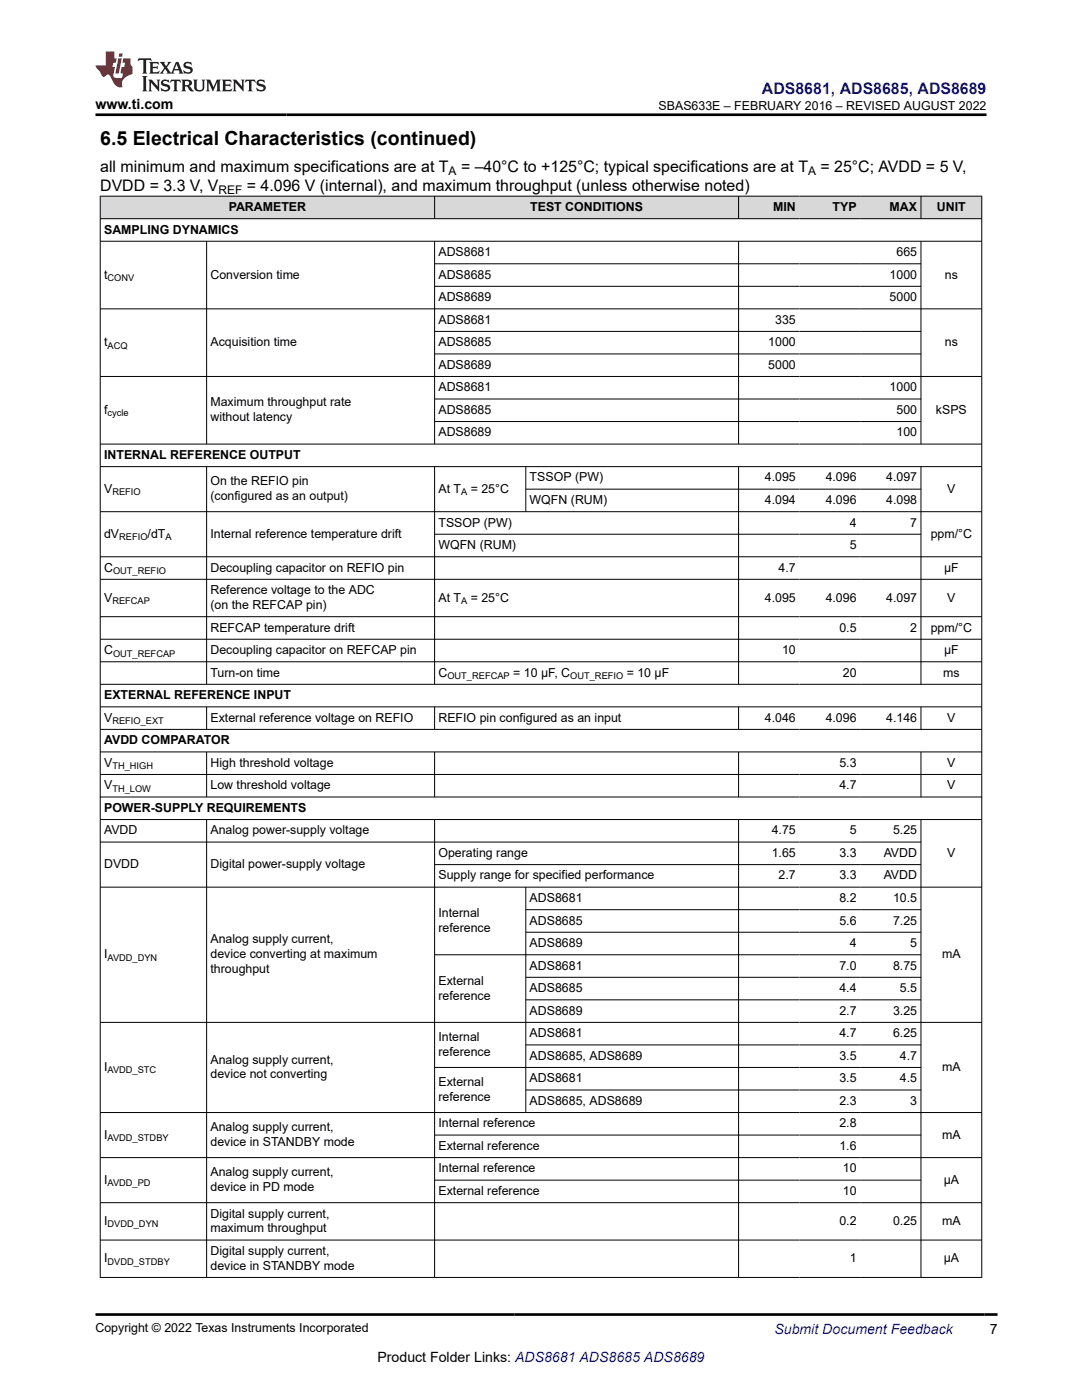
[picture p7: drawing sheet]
<svg xmlns="http://www.w3.org/2000/svg" width="216mm" height="279mm" viewBox="0 0 216 279" stroke-linecap="round" stroke-linejoin="round" font-family="sans-serif">
<defs><g id="words">
<text font-size="3.9" x="20" y="28.8">6.5 Electrical Characteristics (continued)</text>
<text font-size="3.2" fill="#00f" x="152" y="18.7">ADS8681, ADS8685, ADS8689</text>
<g font-size="3.2">
<text x="20" y="34.3">all minimum and maximum specifications are at T</text>
<text x="92" y="34.3">= –40°C to +125°C; typical specifications are at T</text>
<text x="163.7" y="34.3">= 25°C; AVDD = 5 V,</text>
<text x="20" y="38.1">DVDD = 3.3 V, V</text>
<text x="49.3" y="38.1">= 4.096 V (internal), and maximum throughput (unless otherwise noted)</text>
</g>
<g font-size="2.8">
<text x="19" y="21.8">www.ti.com</text>
<text x="197.5" y="266.1">7</text>
<text x="75.3" y="271.7">Product Folder Links: ADS8681 ADS8685 ADS8689</text>
</g>
<text font-size="2.8" fill="#00f" x="154.5" y="266.2">Submit Document Feedback</text>
<g font-size="2.5">
<text x="131.4" y="21.9">SBAS633E – FEBRUARY 2016 – REVISED AUGUST 2022</text>
<text x="20.8" y="46.6">SAMPLING DYNAMICS</text>
<text x="45.6" y="42.1">PARAMETER</text>
<text x="105.8" y="42.1">TEST CONDITIONS</text>
<text x="154.3" y="42.1">MIN</text>
<text x="166.1" y="42.1">TYP</text>
<text x="177.5" y="42.1">MAX</text>
<text x="187" y="42.1">UNIT</text>
<text x="87.5" y="51.1">ADS8681</text>
<text x="178.9" y="51.1">665</text>
<text x="20.8" y="55.6">t</text>
<text x="42" y="55.6">Conversion time</text>
<text x="87.5" y="55.6">ADS8685</text>
<text x="177.5" y="55.6">1000</text>
<text x="188.5" y="55.6">ns</text>
<text x="87.5" y="60.1">ADS8689</text>
<text x="87.5" y="64.6">ADS8681</text>
<text x="154.7" y="64.6">335</text>
<text x="177.5" y="60.1">5000</text>
<text x="20.8" y="69.1">t</text>
<text x="42" y="69.1">Acquisition time</text>
<text x="87.5" y="69.1">ADS8685</text>
<text x="153.3" y="69.1">1000</text>
<text x="188.5" y="69.1">ns</text>
<text x="87.5" y="73.6">ADS8689</text>
<text x="153.3" y="73.6">5000</text>
<text x="20.8" y="82.6">f</text>
<text x="42" y="81.1">Maximum throughput rate</text>
<text x="87.5" y="78.1">ADS8681</text>
<text x="87.5" y="82.6">ADS8685</text>
<text x="177.5" y="78.1">1000</text>
<text x="178.9" y="82.6">500</text>
<text x="186.7" y="82.6">kSPS</text>
<text x="42" y="84.1">without latency</text>
<text x="87.5" y="87.1">ADS8689</text>
<text x="178.9" y="87.1">100</text>
<text x="20.8" y="91.6">INTERNAL REFERENCE OUTPUT</text>
<text x="20.8" y="98.3">V</text>
<text x="42" y="96.9">On the REFIO pin</text>
<text x="42" y="99.8">(configured as an output)</text>
<text x="87.5" y="98.3">At T</text>
<text x="93.9" y="98.3">= 25°C</text>
<text x="105.7" y="96.1">TSSOP (PW)</text>
<text x="105.7" y="100.6">WQFN (RUM)</text>
<text x="152.6" y="96.1">4.095</text>
<text x="152.6" y="100.6">4.094</text>
<text x="164.8" y="96.1">4.096</text>
<text x="164.8" y="100.6">4.096</text>
<text x="176.8" y="96.1">4.097</text>
<text x="176.8" y="100.6">4.098</text>
<text x="189" y="98.3">V</text>
<text x="20.8" y="107.3">dV</text>
<text x="29.4" y="107.3">/dT</text>
<text x="42" y="107.3">Internal reference temperature drift</text>
<text x="87.5" y="105.1">TSSOP (PW)</text>
<text x="169.6" y="105.1">4</text>
<text x="181.6" y="105.1">7</text>
<text x="185.7" y="107.3">ppm/°C</text>
<text x="87.5" y="109.6">WQFN (RUM)</text>
<text x="169.6" y="109.6">5</text>
<text x="20.8" y="114.1">C</text>
<text x="42" y="114.1">Decoupling capacitor on REFIO pin</text>
<text x="42" y="118.6">Reference voltage to the ADC</text>
<text x="155.4" y="114.1">4.7</text>
<text x="188.4" y="114.1">µF</text>
<text x="20.8" y="120.1">V</text>
<text x="42" y="121.5">(on the REFCAP pin)</text>
<text x="87.5" y="120.1">At T</text>
<text x="93.9" y="120.1">= 25°C</text>
<text x="152.6" y="120.1">4.095</text>
<text x="164.8" y="120.1">4.096</text>
<text x="176.8" y="120.1">4.097</text>
<text x="189" y="120.1">V</text>
<text x="20.8" y="130.5">C</text>
<text x="42" y="126">REFCAP temperature drift</text>
<text x="42" y="130.5">Decoupling capacitor on REFCAP pin</text>
<text x="156.1" y="130.5">10</text>
<text x="167.5" y="126">0.5</text>
<text x="181.6" y="126">2</text>
<text x="185.7" y="126">ppm/°C</text>
<text x="188.4" y="130.5">μF</text>
<text x="42" y="135">Turn-on time</text>
<text x="87.5" y="135">C</text>
<text x="102.4" y="135">= 10 µF, C</text>
<text x="125.1" y="135">= 10 µF</text>
<text x="168.2" y="135">20</text>
<text x="188.2" y="135">ms</text>
<text x="20.8" y="139.5">EXTERNAL REFERENCE INPUT</text>
<text x="20.8" y="144">V</text>
<text x="20.8" y="148.5">AVDD COMPARATOR</text>
<text x="42" y="144">External reference voltage on REFIO</text>
<text x="87.5" y="144">REFIO pin configured as an input</text>
<text x="152.6" y="144">4.046</text>
<text x="164.8" y="144">4.096</text>
<text x="176.8" y="144">4.146</text>
<text x="189" y="144">V</text>
<text x="20.8" y="153">V</text>
<text x="42" y="153">High threshold voltage</text>
<text x="167.5" y="153">5.3</text>
<text x="189" y="153">V</text>
<text x="20.8" y="157.5">V</text>
<text x="42" y="157.5">Low threshold voltage</text>
<text x="167.5" y="157.5">4.7</text>
<text x="189" y="157.5">V</text>
<text x="20.8" y="162">POWER-SUPPLY REQUIREMENTS</text>
<text x="20.8" y="166.5">AVDD</text>
<text x="42" y="166.5">Analog power-supply voltage</text>
<text x="154" y="166.5">4.75</text>
<text x="169.6" y="166.5">5</text>
<text x="178.2" y="166.5">5.25</text>
<text x="20.8" y="173.3">DVDD</text>
<text x="42" y="173.3">Digital power-supply voltage</text>
<text x="87.5" y="171">Operating range</text>
<text x="154" y="171">1.65</text>
<text x="167.5" y="171">3.3</text>
<text x="176.3" y="171">AVDD</text>
<text x="189" y="171">V</text>
<text x="87.5" y="175.5">Supply range for specified performance</text>
<text x="155.4" y="175.5">2.7</text>
<text x="167.5" y="175.5">3.3</text>
<text x="176.3" y="175.5">AVDD</text>
<text x="87.5" y="183">Internal</text>
<text x="87.5" y="186">reference</text>
<text x="105.7" y="180">ADS8681</text>
<text x="105.7" y="184.5">ADS8685</text>
<text x="167.5" y="180">8.2</text>
<text x="167.5" y="184.5">5.6</text>
<text x="178.2" y="180">10.5</text>
<text x="178.2" y="184.5">7.25</text>
<text x="20.8" y="191.3">I</text>
<text x="42" y="188.3">Analog supply current,</text>
<text x="42" y="191.3">device converting at maximum</text>
<text x="105.7" y="189">ADS8689</text>
<text x="169.6" y="189">4</text>
<text x="181.6" y="189">5</text>
<text x="188" y="191.3">mA</text>
<text x="42" y="194.2">throughput</text>
<text x="87.5" y="196.5">External</text>
<text x="105.7" y="193.5">ADS8681</text>
<text x="167.5" y="193.5">7.0</text>
<text x="178.2" y="193.5">8.75</text>
<text x="87.5" y="199.5">reference</text>
<text x="105.7" y="198">ADS8685</text>
<text x="105.7" y="202.5">ADS8689</text>
<text x="167.5" y="198">4.4</text>
<text x="167.5" y="202.5">2.7</text>
<text x="178.2" y="202.5">3.25</text>
<text x="179.6" y="198">5.5</text>
<text x="87.5" y="207.8">Internal</text>
<text x="105.7" y="207">ADS8681</text>
<text x="167.5" y="207">4.7</text>
<text x="178.2" y="207">6.25</text>
<text x="20.8" y="213.7">I</text>
<text x="42" y="212.3">Analog supply current,</text>
<text x="42" y="215.2">device not converting</text>
<text x="87.5" y="210.7">reference</text>
<text x="105.7" y="211.5">ADS8685, ADS8689</text>
<text x="105.7" y="216">ADS8681</text>
<text x="167.5" y="211.5">3.5</text>
<text x="167.5" y="216">3.5</text>
<text x="179.6" y="211.5">4.7</text>
<text x="179.6" y="216">4.5</text>
<text x="188" y="213.7">mA</text>
<text x="87.5" y="216.8">External</text>
<text x="87.5" y="219.7">reference</text>
<text x="105.7" y="220.5">ADS8685, ADS8689</text>
<text x="167.5" y="220.5">2.3</text>
<text x="181.6" y="220.5">3</text>
<text x="20.8" y="227.2">I</text>
<text x="42" y="225.8">Analog supply current,</text>
<text x="87.5" y="225">Internal reference</text>
<text x="167.5" y="225">2.8</text>
<text x="188" y="227.2">mA</text>
<text x="42" y="228.7">device in STANDBY mode</text>
<text x="87.5" y="229.5">External reference</text>
<text x="87.5" y="234">Internal reference</text>
<text x="167.5" y="229.5">1.6</text>
<text x="168.2" y="234">10</text>
<text x="20.8" y="236.2">I</text>
<text x="42" y="234.8">Analog supply current,</text>
<text x="42" y="237.7">device in PD mode</text>
<text x="87.5" y="238.5">External reference</text>
<text x="168.2" y="238.5">10</text>
<text x="188.3" y="236.2">μA</text>
<text x="20.8" y="244.5">I</text>
<text x="42" y="243">Digital supply current,</text>
<text x="42" y="245.9">maximum throughput</text>
<text x="167.5" y="244.5">0.2</text>
<text x="178.2" y="244.5">0.25</text>
<text x="188" y="244.5">mA</text>
<text x="20.8" y="251.9">I</text>
<text x="42" y="250.4">Digital supply current,</text>
<text x="169.6" y="251.9">1</text>
<text x="188.3" y="251.9">μA</text>
<text x="42" y="253.4">device in STANDBY mode</text>
<text x="19" y="265.9">Copyright © 2022 Texas Instruments Incorporated</text>
</g>
<g font-size="2.4">
<text x="89.5" y="34.9">A</text>
<text x="161.2" y="34.9">A</text>
<text x="43.6" y="38.7">REF</text>
</g>
<g font-size="1.9">
<text x="21.5" y="56.1">CONV</text>
<text x="21.5" y="69.6">ACQ</text>
<text x="21.5" y="83.1">cycle</text>
<text x="22.4" y="98.8">REFIO</text>
<text x="92" y="98.8">A</text>
<text x="23.8" y="107.8">REFIO</text>
<text x="33" y="107.8">A</text>
<text x="22.6" y="114.6">OUT_REFIO</text>
<text x="22.4" y="120.6">REFCAP</text>
<text x="92" y="120.6">A</text>
<text x="22.6" y="131">OUT_REFCAP</text>
<text x="89.3" y="135.5">OUT_REFCAP</text>
<text x="113.8" y="135.5">OUT_REFIO</text>
<text x="22.4" y="144.5">REFIO_EXT</text>
<text x="22.4" y="153.5">TH_HIGH</text>
<text x="22.4" y="158">TH_LOW</text>
<text x="21.5" y="191.7">AVDD_DYN</text>
<text x="21.5" y="214.2">AVDD_STC</text>
<text x="21.5" y="227.7">AVDD_STDBY</text>
<text x="21.5" y="236.7">AVDD_PD</text>
<text x="21.5" y="245">DVDD_DYN</text>
<text x="21.5" y="252.4">DVDD_STDBY</text>
</g>
</g></defs>
<g fill="#d8d8d8">
<path d="M20 39.1h175.9v4.5h-175.9z" fill-rule="evenodd"/>
<path d="M20.1 39.2h66.6v4.4h-66.6z" fill-rule="evenodd"/>
<path d="M86.8 39.2h60.5v4.4h-60.5z" fill-rule="evenodd"/>
<path d="M147.4 39.2h12.1v4.4h-12.1z" fill-rule="evenodd"/>
<path d="M159.5 39.2h12.1v4.4h-12.1z" fill-rule="evenodd"/>
<path d="M171.6 39.2h12.1v4.4h-12.1z" fill-rule="evenodd"/>
<path d="M183.8 39.2h12v4.4h-12z" fill-rule="evenodd"/>
</g>
<g fill="none" stroke="#000" stroke-width=".2">
<path d="M19.9 39.1h176.1M20 39.1v215.9M86.7 39.1v4.6M147.4 39.1v4.6M183.8 39.1v4.6M195.9 39.1v215.9M19.9 43.6h176.1M19.9 48.1h176.1M41.2 48.1v40.6M86.7 48.1v40.6M86.7 52.6h97.1M86.7 57.1h97.1"/>
<path d="M147.4 48.1v40.6M183.8 48.1v40.6M19.9 61.6h176.1M19.9 75.1h176.1M86.7 66.1h97.1M86.7 70.6h97.1M86.7 79.6h97.1M19.9 88.6h176.1M19.9 93.1h176.1M41.2 93.1v43.5M86.7 93.1v43.5M86.7 84.1h97.1"/>
<path d="M104.9 93.1v9.1M104.9 97.6h78.9M147.4 93.1v43.5M183.8 93.1v43.5M19.9 102.1h176.1M19.9 111.1h176.1M19.9 115.6h176.1M86.7 106.6h97.1M19.9 123.1h176.1M19.9 127.6h176.1M19.9 132.1h176.1M19.9 136.6h176.1"/>
<path d="M19.9 141.1h176.1M19.9 145.6h176.1M19.9 150.1h176.1M19.9 154.6h176.1M19.9 159.1h176.1M41.2 141.1v4.5M41.2 150.1v9M86.7 141.1v4.5M86.7 150.1v9M147.4 141.1v4.5M147.4 150.1v9M183.8 141.1v4.5"/>
<path d="M183.8 150.1v9M19.9 163.6h176.1M19.9 168.1h163.9M41.2 163.6v91.4M86.7 163.6v91.4M86.7 172.6h97.1M104.9 177.1v45M147.4 163.6v91.4M183.8 163.6v91.4M196 177.1h-176.1M104.9 181.5h78.9M104.9 186h78.9"/>
<path d="M104.9 195h78.9M104.9 199.5h78.9M183.8 190.5h-97.1M19.9 204h176.1M86.7 213h97.1M104.9 208.5h78.9M104.9 217.5h78.9M19.9 222h176.1M19.9 231h176.1M86.7 226.5h97.1M86.7 235.5h97.1M19.9 240h176.1"/>
<path d="M19.9 247.5h176.1M19.9 254.9h176.1"/>
</g>
<path d="M27.7 11.6l-.2 .6 .5-.2h.6v.1v2.2l-.2 .4h1l-.2-.4v-2.2v-.1h.5l.5 .2-.1-.6zM29.8 12.4l.2 .3v1.6l-.2 .4h1.9l.1-.6a1.08 1.08 0 0 1-1.3 .2v-.7h.6l.4 .2v-.7l-.4 .2h-.6v-.5l.2-.2a1 1 0 0 1 1 .3l-.1-.5zM31.8 12.4l1 1.1-1 1.2h.9l-.2-.2 .4-.8 .5 .8-.2 .2h1.6l-.2-.2 .1-.5h1l.1 .5-.1 .2h.9l-.2-.4-.8-1.9h-.5l-1 2.1-.8-1.1 .9-1h-.8l.2 .2-.5 .6-.3-.6 .1-.2zM35.2 12.8l.4 1h-.8zM36.8 12.5a.65 .65 0 0 0-.2 .7 .65 .65 0 0 0 .6 .5l.7 .1 .1 .3a.79 .79 0 0 1-.7 .4 .79 .79 0 0 1-.7-.5l.1 .7 .2-.1a.93 .93 0 0 0 1.1 0 .93 .93 0 0 0 .4-.9 1.46 1.46 0 0 0-1.2-.6l-.1-.3a1.09 1.09 0 0 1 1.2 .2l-.2-.6-.1 .1-.6-.2zM28.4 15.2l.2 .4v2.2l-.2 .4h1l-.2-.4v-2.2l.2-.4zM29.6 15.9l.2 .4v1.5l-.2 .4h.8l-.3-.4v-1.3l1.7 1.8v-2l.2-.4h-.8l.2 .2 .1 1.1-1.2-1.3zM32.3 16a.65 .65 0 0 0-.2 .8 .65 .65 0 0 0 .7 .4l.6 .2 .1 .2a.79 .79 0 0 1-.7 .4 .79 .79 0 0 1-.7-.5l.1 .7 .2-.1a.93 .93 0 0 0 1.1 .1 .93 .93 0 0 0 .4-1 1.46 1.46 0 0 0-1.2-.5l-.1-.4a1.09 1.09 0 0 1 1.2 .2l-.2-.6-.1 .1-.6-.1zM34.1 15.9l-.1 .6a.63 .63 0 0 1 .7-.3l.1 1.6-.3 .4h1l-.2-.4v-1.6a.66 .66 0 0 1 .8 .3l-.1-.6zM36.2 15.9l.2 .4v1.5l-.2 .4h.9l-.2-.2v-.7h.5l.1 .2a.79 .79 0 0 0 1.2 .6l-1-.9a.61 .61 0 0 0 .6-.6 .61 .61 0 0 0-.5-.7zM36.9 16.2h.2a.47 .47 0 0 1 .5 .1 .47 .47 0 0 1 .1 .5l-.2 .1-.6 .1zM38.5 15.9l.2 .2a2.27 2.27 0 0 0 .4 2 1.04 1.04 0 0 0 1.7-.7v-1.3l.2-.2h-.8l.2 .4v1.1a.6 .6 0 0 1-.6 .6 .6 .6 0 0 1-.6-.6v-1.1l.3-.4zM41.1 15.9l.2 .4v1.5l-.2 .4h.7l-.2-.4v-1.4l.9 1.9 .8-1.9v1.4l-.2 .4h1l-.3-.4v-1.5l.3-.4h-.8l-.7 1.5-.7-1.5zM44.3 15.9l.2 .4v1.5l-.2 .4h1.9l.1-.6a1.09 1.09 0 0 1-1.3 .2v-.7h.6l.4 .2v-.6l-.4 .2h-.6v-.6l.2-.1a1.01 1.01 0 0 1 1 .3l-.1-.6zM46.4 15.9l.3 .4v1.5l-.3 .4h.8l-.2-.4v-1.3l1.6 1.8v-2l.2-.4h-.7l.2 .2v1.1l-1.2-1.3zM49 15.9l-.1 .6a.63 .63 0 0 1 .8-.3v1.6l-.3 .4h1l-.2-.4v-1.6a.66 .66 0 0 1 .8 .3l-.1-.6zM51.4 16a.65 .65 0 0 0-.2 .8 .65 .65 0 0 0 .6 .4l.6 .2 .2 .2a.79 .79 0 0 1-.8 .4 .79 .79 0 0 1-.6-.5l.1 .7 .2-.1a.93 .93 0 0 0 1 .1 .93 .93 0 0 0 .5-1 1.46 1.46 0 0 0-1.3-.5l-.1-.4a1.09 1.09 0 0 1 1.3 .2l-.2-.6-.2 .1-.5-.1z" fill="#231f20"/>
<path d="M21.1 10.3v2.7h-2.1l.1 .4 .9 1a.95 .95 0 0 0 .9 .9 .59 .59 0 0 1 .6-.4 .59 .59 0 0 1 .5 .3l.4 .8a1.59 1.59 0 0 0 2.1 1.4 1.61 1.61 0 0 1 1-2.3l1-.3-.1-1.5a1.59 1.59 0 0 1-.4-1.7h-1.4l-.2 .9h.5l-.1 .9h-.5l-.2 .9v.3l.4 .1-.2 .9h-.6a.73 .73 0 0 1-1.1-.7l.3-1.5h-.5l.2-.9h.5l.2-.9h-.5v-1.3zM23.6 11.6l-.6 3.1h.7l.6-3.1zM23.8 10.7l-.1 .6h.7l.1-.6z" fill="#ed1c24"/>
<path d="M19 22.9h177.8M19 262.3h180" fill="none" stroke="#000" stroke-width=".53"/>
<use href="#words"/>
</svg>
